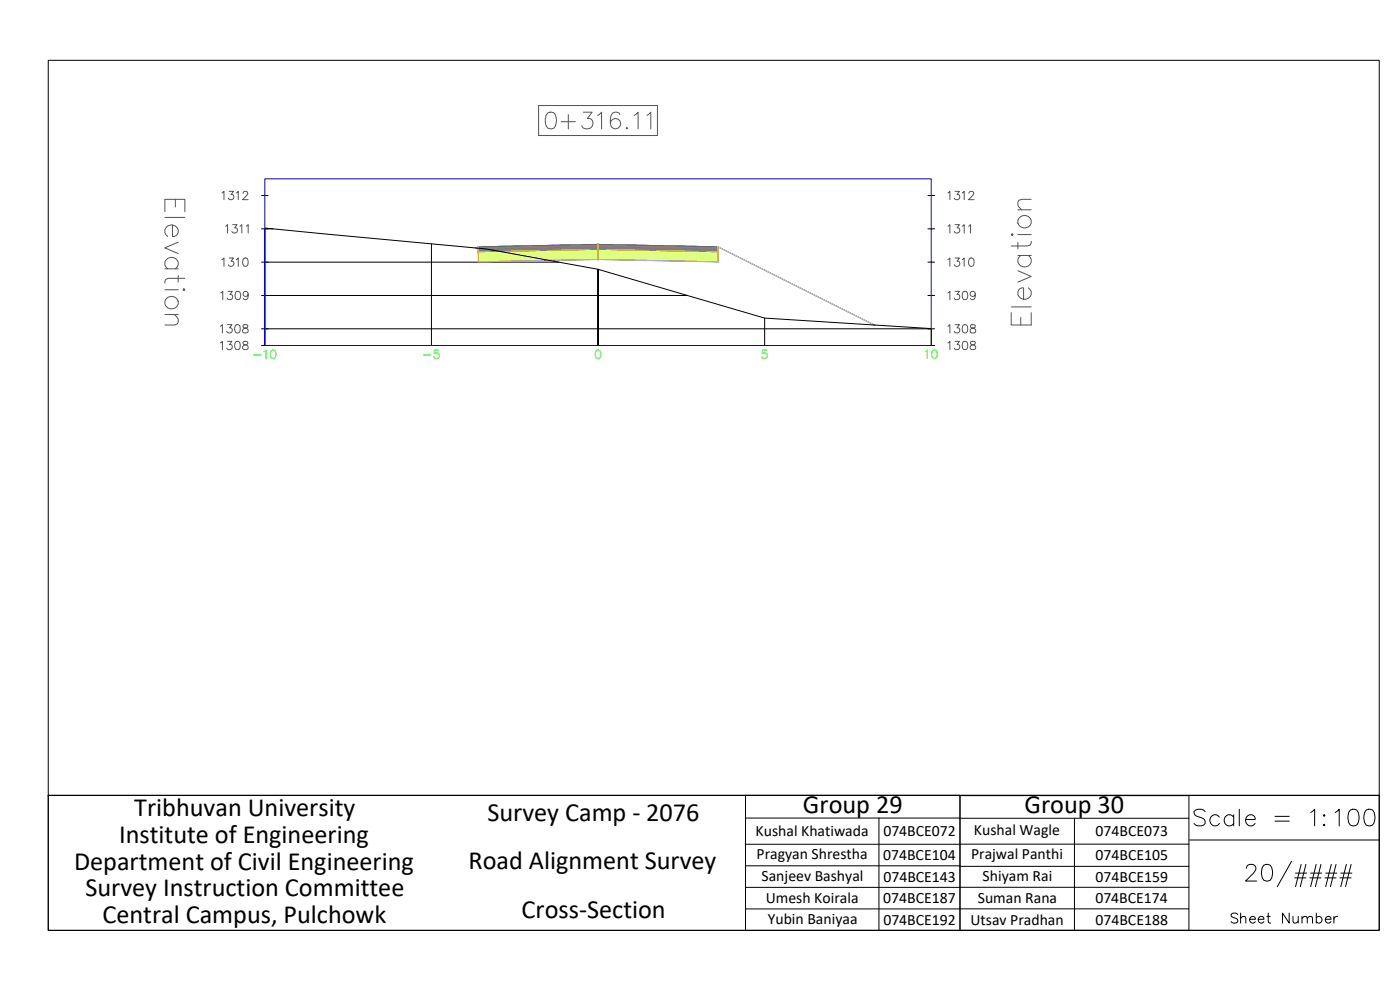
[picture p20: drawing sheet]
<svg xmlns="http://www.w3.org/2000/svg" width="420mm" height="297mm" viewBox="0 0 420 297" stroke-linecap="round" stroke-linejoin="round" font-family="sans-serif">
<defs><g id="words">
<text font-size="8.8" x="357" y="249.1">Scale = 1:100</text>
<g font-size="7.9">
<text x="40.3" y="244.7">Tribhuvan University</text>
<text x="241" y="244">Group 29</text>
<text x="307.5" y="244.1">Group 30</text>
<text x="146.3" y="246.4">Survey Camp - 2076</text>
<text x="35.7" y="252.8">Institute of Engineering</text>
<text x="22.2" y="261">Department of Civil Engineering</text>
<text x="140.6" y="260.7">Road Alignment Survey</text>
<text x="25.6" y="268.9">Survey Instruction Committee</text>
<text x="156.5" y="275.5">Cross-Section</text>
<text x="30.7" y="277.1">Central Campus, Pulchowk</text>
</g>
<text font-size="6.6" x="368.3" y="278.3">Sheet Number</text>
<g font-size="4.7">
<text x="226.8" y="251">Kushal Khatiwada</text>
<text x="265.1" y="250.9">074BCE072</text>
<text x="292.3" y="250.6">Kushal Wagle</text>
<text x="328.8" y="250.9">074BCE073</text>
<text x="227" y="257.7">Pragyan Shrestha</text>
<text x="291.4" y="257.8">Prajwal Panthi</text>
<text x="265" y="258">074BCE104</text>
<text x="328.8" y="258.1">074BCE105</text>
<text x="228.6" y="264.2">Sanjeev Bashyal</text>
<text x="265.1" y="264.5">074BCE143</text>
<text x="294.9" y="264.3">Shiyam Rai</text>
<text x="328.8" y="264.6">074BCE159</text>
<text x="229.8" y="271.1">Umesh Koirala</text>
<text x="265.1" y="271">074BCE187</text>
<text x="293.5" y="271">Suman Rana</text>
<text x="328.7" y="271">074BCE174</text>
<text x="230.4" y="277.1">Yubin Baniyaa</text>
<text x="265.1" y="277.4">074BCE192</text>
<text x="291.3" y="277.5">Utsav Pradhan</text>
<text x="328.8" y="277.4">074BCE188</text>
</g>
</g></defs>
<!-- layer: C-ANNO-VFRM -->
<path d="M76.1 106.5h2.2M79.2 105.5l.6-.4v2.4M81.5 105.2a.82 .82 0 0 1 1.2 .3 1.26 1.26 0 0 1-.8 2 1.6 1.6 0 0 1-.4-2.3zM127.1 106.5h2.1M131.6 105.1h-1.2l-.1 1a.88 .88 0 0 1 1.4 0 .88 .88 0 0 1-.2 1.3 .88 .88 0 0 1-1.3-.3M179 105.2a.83 .83 0 0 1 1.2 .3 1.26 1.26 0 0 1-.8 2 1.59 1.59 0 0 1-.4-2.3zM230.1 105.1h-1.2l-.1 1a.88 .88 0 0 1 1.3 0 .88 .88 0 0 1-.2 1.3 .88 .88 0 0 1-1.3-.3M277.7 105.5l.6-.4v2.4M280 105.2a.83 .83 0 0 1 1.1 .3 1.26 1.26 0 0 1-.8 2 1.59 1.59 0 0 1-.3-2.3z" fill="none" stroke="#0f0" stroke-width=".3"/>
<!-- layer: C-ROAD-SCTN-VIEW -->
<g fill="none" stroke="#545454" stroke-width=".3">
<path d="M161.6 31.7h35.7v9h-35.7zM164.4 33.9a1.62 1.62 0 0 1 2.3 .7 4.2 4.2 0 0 1-.4 3.8 1.61 1.61 0 0 1-2.4-.7 4.1 4.1 0 0 1 .5-3.8zM168.4 36.5h4.3M170.6 34.4v4.3M175.1 33.7h2.6l-1.4 1.9a1.61 1.61 0 0 1 1.7 1.8 1.61 1.61 0 0 1-2.2 1.3l-.7-.3-.5-.7M179.4 34.6l1.1-.9v5M186 34.4a1.43 1.43 0 0 0-1.4-.8 1.43 1.43 0 0 0-1.2 1 3.6 3.6 0 0 0 .5 3.8 1.55 1.55 0 0 0 2.2-.7 1.55 1.55 0 0 0-1-2.1 1.55 1.55 0 0 0-1.9 1.4M188.2 38.2l-.3 .2 .3 .3 .2-.3M190.3 34.6l1.2-.9v5M194.1 34.6l1.2-.9v5M52.6 59.8v2.3M66.6 57.9l.6-.5v2.5"/>
<path d="M68.8 57.4h1.3l-.7 1a.83 .83 0 0 1 .6 1.3 .83 .83 0 0 1-1.5-.3M70.9 57.9l.6-.5v2.5M72.9 58l.5-.6 .8 .2a.76 .76 0 0 1-.2 1.1l-1.2 1.2h1.7M284.5 57.9l.6-.5v2.5M286.6 57.4h1.3l-.7 1a.83 .83 0 0 1 .6 1.3 .83 .83 0 0 1-1.4-.3M288.8 57.9l.6-.5v2.5M290.8 58l.5-.6 .8 .2a.78 .78 0 0 1-.2 1.1l-1.2 1.2h1.6M309.5 59.8h-2.9l-.8 .3-.3 .6v.8l1.1 1.4M49.5 63.5v-3.7h6v3.7M49.5 65.2h6M51.8 67.5v3.5a1.72 1.72 0 0 0 1.8-1.8 1.72 1.72 0 0 0-1.8-1.7 1.89 1.89 0 0 0-2.2 1.1 1.89 1.89 0 0 0 .7 2.4M53.5 72.7l-4 1.7 4 1.7"/>
<path d="M66.6 77.9l.6-.5v2.5M67.7 67.9l.6-.5v2.5M68.8 77.4h1.3l-.7 1a.84 .84 0 0 1 .6 1.3 .84 .84 0 0 1-1.5-.3M69.8 67.4h1.3l-.7 1a.83 .83 0 0 1 .7 1.3 .83 .83 0 0 1-1.5-.3M70.9 77.9l.6-.5v2.5M72 67.9l.6-.5v2.5M73.2 77.5a.81 .81 0 0 1 1.2 .4 1.26 1.26 0 0 1-.9 2 1.59 1.59 0 0 1-.3-2.4zM73.9 67.9l.6-.5v2.5M284.5 77.9l.6-.5v2.5M284.5 67.9l.6-.5v2.5M286.6 77.4h1.3l-.7 1a.83 .83 0 0 1 .6 1.3 .83 .83 0 0 1-1.4-.3M286.6 67.4h1.3l-.7 1a.83 .83 0 0 1 .6 1.3 .83 .83 0 0 1-1.4-.3"/>
<path d="M288.8 77.9l.6-.5v2.5M288.8 67.9l.6-.5v2.5M290.7 67.9l.6-.5v2.5M291 77.5a.81 .81 0 0 1 1.2 .4 1.26 1.26 0 0 1-.8 2 1.61 1.61 0 0 1-.4-2.4zM303.8 70.1l.3 .3-.3 .3-.3-.3zM305.5 76.7h4M305.5 72.7v2M305.5 70.4h4M305.5 62.9h4M306.3 76.7a1.98 1.98 0 0 0 .6 3.4 1.98 1.98 0 0 0 2.6-2.3l-.9-1.1M309.5 72.4l-.3 1.1-.9 .3h-4.8M49.5 80.7h4"/>
<path d="M49.5 86.9h4M49.5 94.4h4M50.3 80.7a1.98 1.98 0 0 1 .6-3.5 1.98 1.98 0 0 1 2.6 2.3l-.9 1.2M52.3 94.4l1.2 1.4v.9l-.3 .5-.9 .3h-2.8M53.5 82.7v2M54.9 86.9l.3-.2 .3 .2-.3 .3zM55.5 83.5h-4.9l-.8 .3-.3 1.1M66.1 97.9l.6-.5v2.5M66.3 87.9l.6-.5v2.5M68.3 97.4h1.3l-.7 1a.84 .84 0 0 1 .6 1.3 .84 .84 0 0 1-1.5-.3M68.4 87.4h1.3l-.7 1a.83 .83 0 0 1 .6 1.3 .83 .83 0 0 1-1.4-.3M70.8 97.5a.82 .82 0 0 1 1.2 .4 1.26 1.26 0 0 1-.9 2 1.59 1.59 0 0 1-.3-2.4z"/>
<path d="M70.9 87.5a.82 .82 0 0 1 1.2 .4 1.26 1.26 0 0 1-.8 2 1.61 1.61 0 0 1-.4-2.4zM73 97.5a.51 .51 0 0 0 .3 .9 .89 .89 0 0 1 1 .3 .89 .89 0 0 1-.1 1.1l-.8 .1a.72 .72 0 0 1-.6-.8 .72 .72 0 0 1 .7-.6l.5-.1a.5 .5 0 0 0 .2-.9zM74.5 88.2a.78 .78 0 0 1-1.1 .7 .78 .78 0 0 1-.3-1.2 .78 .78 0 0 1 1.3 .1 1.72 1.72 0 0 1-.6 2.1l-.6-.1-.2-.2M284.5 97.9l.6-.5v2.5M284.5 87.9l.6-.5v2.5M286.6 97.4h1.3l-.7 1a.83 .83 0 0 1 .6 1.3 .83 .83 0 0 1-1.4-.3M286.6 87.4h1.3l-.7 1a.83 .83 0 0 1 .6 1.3 .83 .83 0 0 1-1.4-.3M289.1 97.5a.82 .82 0 0 1 1.2 .4 1.26 1.26 0 0 1-.8 2 1.61 1.61 0 0 1-.4-2.4zM289.1 87.5a.82 .82 0 0 1 1.2 .4 1.26 1.26 0 0 1-.8 2 1.61 1.61 0 0 1-.4-2.4zM291.4 97.5a.51 .51 0 0 0 .2 .9 .9 .9 0 0 1 1 .3 .9 .9 0 0 1 0 1.1l-.9 .1a.72 .72 0 0 1-.6-.8 .72 .72 0 0 1 .8-.6l.4-.1a.51 .51 0 0 0 .3-.9zM292.7 88.2a.78 .78 0 0 1-1.1 .7 .78 .78 0 0 1-.3-1.2 .78 .78 0 0 1 1.3 .1 1.72 1.72 0 0 1-.6 2.1l-.6-.1-.1-.2M303.5 93.8v3.7h6v-3.7"/>
<path d="M303.5 92.1h6M305.5 81.2l4 1.7-4 1.8M306.3 95.2v2.3M308.6 86.4a1.98 1.98 0 0 1-.5 3.4 1.98 1.98 0 0 1-2.6-2.3 1.53 1.53 0 0 1 1.7-1.1v3.4M66.1 102.9l.6-.5v2.5M68.3 102.4h1.3l-.7 1a.83 .83 0 0 1 .6 1.3 .83 .83 0 0 1-1.5-.3M70.8 102.5a.82 .82 0 0 1 1.2 .4 1.26 1.26 0 0 1-.9 2 1.59 1.59 0 0 1-.3-2.4zM73 102.5a.51 .51 0 0 0 .3 .9 .89 .89 0 0 1 1 .3 .89 .89 0 0 1-.1 1.1l-.8 .1a.72 .72 0 0 1-.6-.8 .72 .72 0 0 1 .7-.6l.5-.1a.5 .5 0 0 0 .2-.9zM284.5 102.9l.6-.5v2.5M286.6 102.4h1.3l-.7 1a.83 .83 0 0 1 .6 1.3 .83 .83 0 0 1-1.4-.3M289.1 102.5a.82 .82 0 0 1 1.2 .4 1.26 1.26 0 0 1-.8 2 1.61 1.61 0 0 1-.4-2.4zM291.4 102.5a.51 .51 0 0 0 .2 .9 .89 .89 0 0 1 1 .3 .89 .89 0 0 1 0 1.1l-.9 .1a.72 .72 0 0 1-.6-.8 .72 .72 0 0 1 .8-.6l.4-.1a.51 .51 0 0 0 .3-.9z"/>
<circle cx="307.4" cy="66.5" r="1.98"/>
<circle cx="51.5" cy="90.8" r="1.98"/>
</g>
<g fill="none" stroke="#000" stroke-width=".3">
<path d="M78.5 58.7h2M278.5 58.7h2M78.5 78.7h89.2M78.5 68.7h3.4M129.5 73.2v30.5M278.5 78.7h2M278.5 68.7h2M78.5 98.7h202M78.5 88.7h127.8M229.5 95.4v8.3M278.5 88.7h2M78.5 103.7h202"/>
<path d="M79.5 103.7v-35.3l66.5 6.3 33.5 6.1 50 14.6 50 3.2v5.1M179.5 103.7v-22.9v22.9"/>
</g>
<path d="M79.5 53.7h200v50h-200z" fill="none" stroke="#00f" stroke-width=".3"/>
<g fill="#7f9fff" stroke="#7f9fff" stroke-width=".3">
<path d="M167 73.6l12.5-.3v.3z"/>
<path d="M156 74.1l11-.5h12.5z"/>
<path d="M179.5 73.3l12.5 .3h-12.5z"/>
<path d="M179.5 73.6h12.5l23.5 .5z"/>
<path d="M143.5 74.1h12.5l11-.5zM143.5 74.1h12.5l-12.5 .2z"/>
<path d="M179.5 73.6l23.5 .5h12.5zM203 74.1h12.5v.2z"/>
</g>
<path d="M143.5 74.1l36-.8v.3l-36 .7zM179.5 73.3l36 .8v.2l-36-.7z" fill="none" stroke="#5c73b8" stroke-width=".3"/>
<g fill="#ffdf7f" stroke="#ffdf7f" stroke-width=".3">
<path d="M167 73.8l12.5-.2v.2z"/>
<path d="M156 74.3l11-.5h12.5z"/>
<path d="M179.5 73.6l12.5 .2h-12.5z"/>
<path d="M179.5 73.8h12.5l23.5 .5z"/>
<path d="M143.5 74.3h12.5l11-.5zM143.5 74.3h12.5l-12.5 .3z"/>
<path d="M179.5 73.8l23.5 .5h12.5zM203 74.3h12.5v.3z"/>
</g>
<path d="M143.5 74.3l36-.7v.2l-36 .8zM179.5 73.6l36 .7v.3l-36-.8z" fill="none" stroke="#b8a15c" stroke-width=".3"/>
<g fill="#4a8395" stroke="#4a8395" stroke-width=".3">
<path d="M143.5 74.6l36-.8v.8z"/>
<path d="M143.5 74.6h36v.2z"/>
<path d="M179.5 73.8l36 .8h-36z"/>
<path d="M179.5 74.6h36v.2z"/>
<path d="M143.5 74.6v.2h36zM143.5 74.8h36l-36 .8z"/>
<path d="M179.5 74.6v.2h36zM179.5 74.8h36v.8z"/>
</g>
<path d="M143.5 74.6l36-.8v1l-36 .8zM179.5 73.8l36 .8v1l-36-.8z" fill="none" stroke="#4a7095" stroke-width=".3"/>
<g fill="#dfff7f" stroke="#dfff7f" stroke-width=".3">
<path d="M143.5 75.6l36-.8v.8z"/>
<path d="M143.5 75.6h36v2.2z"/>
<path d="M179.5 74.8l36 .8h-36z"/>
<path d="M179.5 75.6h36v2.2z"/>
<path d="M143.5 75.6v2.2h36zM143.5 77.8h36l-36 .8z"/>
<path d="M179.5 75.6v2.2h36zM179.5 77.8h36v.8z"/>
</g>
<path d="M143.5 75.6l36-.8v3l-36 .8zM179.5 74.8l36 .8v3l-36-.8z" fill="none" stroke="#a5dd00" stroke-width=".3"/>
<path d="M179.3 73.1l.4 .5M179.7 73.1l-.4 .5" fill="none" stroke="#0ff" stroke-width=".3"/>
<g fill="none" stroke="#f00" stroke-width=".3">
<circle cx="143.5" cy="74.1" r=".15"/>
<circle cx="215.5" cy="74.1" r=".15"/>
</g>
<g fill="none" stroke="#d0d" stroke-width=".3">
<circle cx="142.8" cy="74.4" r=".15"/>
<circle cx="143.5" cy="78.6" r=".15"/>
<circle cx="143.5" cy="75.5" r=".15"/>
<circle cx="143.5" cy="74.6" r=".15"/>
<circle cx="179.5" cy="73.8" r=".15"/>
<circle cx="179.5" cy="73.6" r=".15"/>
<circle cx="179.5" cy="74.8" r=".15"/>
<circle cx="179.5" cy="77.8" r=".15"/>
<circle cx="215.5" cy="75.5" r=".15"/>
<circle cx="215.5" cy="78.6" r=".15"/>
<circle cx="215.5" cy="74.6" r=".15"/>
<circle cx="262.4" cy="97.5" r=".15"/>
</g>
<g fill="none" stroke="#ff7f7f" stroke-width=".3">
<circle cx="143.5" cy="74.3" r=".15"/>
<circle cx="215.5" cy="74.3" r=".15"/>
</g>
<path d="M142.8 74.4l.7-.3 36-.8 36 .8 46.9 23.4" fill="none" stroke="#7f9fff" stroke-width=".3"/>
<path d="M143.5 74.1l36-.8 36 .8" fill="none" stroke="#396472" stroke-width=".3"/>
<path d="M143.5 74.3l36-.7 36 .7" fill="none" stroke="#95704a" stroke-width=".3"/>
<path d="M143.5 74.6l36-.8 36 .8" fill="none" stroke="#b8735c" stroke-width=".3"/>
<path d="M143.5 75.6l36-.8 36 .8" fill="none" stroke="#b88a5c" stroke-width=".3"/>
<path d="M143.5 78.6l36-.8 36 .8" fill="none" stroke="#ffdf7f" stroke-width=".3"/>
<path d="M143.5 78.6l36-.8 36 .8M143.5 74.1l-.7 .3M215.5 74.1l46.9 23.4" fill="none" stroke="#f0f" stroke-width=".3"/>
<path d="M143.5 74.1v4.5M179.5 73.3v4.5M215.5 74.1v4.5" fill="none" stroke="#ff0" stroke-width=".3"/>
<path d="M143.4 73.9l-.1 .2M143.5 73.9l.1 .2M143.6 74.2h-.2M215.4 73.9l-.1 .2M215.5 73.9l.1 .2M215.6 74.2h-.2" fill="none" stroke="#dcdcdc" stroke-width=".3"/>
<path d="M143.5 74.1l-.7 .3M215.5 74.1l46.9 23.4" fill="none" stroke="#7fff7f" stroke-width=".3"/>
<!-- layer: 0 -->
<g fill="none" stroke="#000" stroke-width=".3">
<path d="M14.5 18.1h399.4v220.6h-399.4zM14.5 238.7h399.4v40.4h-399.4zM223.7 238.7h64.4v40.5h-64.4zM288.1 238.7h68.7v40.5h-68.7zM223.7 245.4h64.4M223.7 259.8h64.4M263.8 245.4v33.8M288.1 245.5h68.7M288.1 259.9h68.7M322.5 245.5v33.7M356.8 253.3h-133.1M357 252h56.9"/>
<path d="M379.3 259.6a1.63 1.63 0 0 1 2.4 .7 4.1 4.1 0 0 1-.5 3.8 1.63 1.63 0 0 1-2.4-.7 4.2 4.2 0 0 1 .5-3.8zM387.6 258.4l-4.3 7.6M390.5 259.4l-1.7 6.6M391.9 259.4l-1.7 6.6M395 259.4l-1.7 6.6M396.4 259.4l-1.6 6.6M399.5 259.4l-1.6 6.6M401 259.4l-1.7 6.6M404.1 259.4l-1.7 6.6M405.5 259.4l-1.7 6.6M223.7 266.2h64.4M223.7 272.7h64.4"/>
<path d="M288.1 266.2h68.7M288.1 272.7h68.7M374.1 260.5a1.26 1.26 0 0 1 .9-1.1h1a1.22 1.22 0 0 1 .7 1.9l-2.9 3.1h3.4M388.6 263.4h3.3M388.8 262h3.3M393.1 263.4h3.3M393.3 262h3.4M397.6 263.4h3.4M397.9 262h3.3M402.1 263.4h3.4M402.4 262h3.3"/>
</g>
<use href="#words"/>
</svg>
